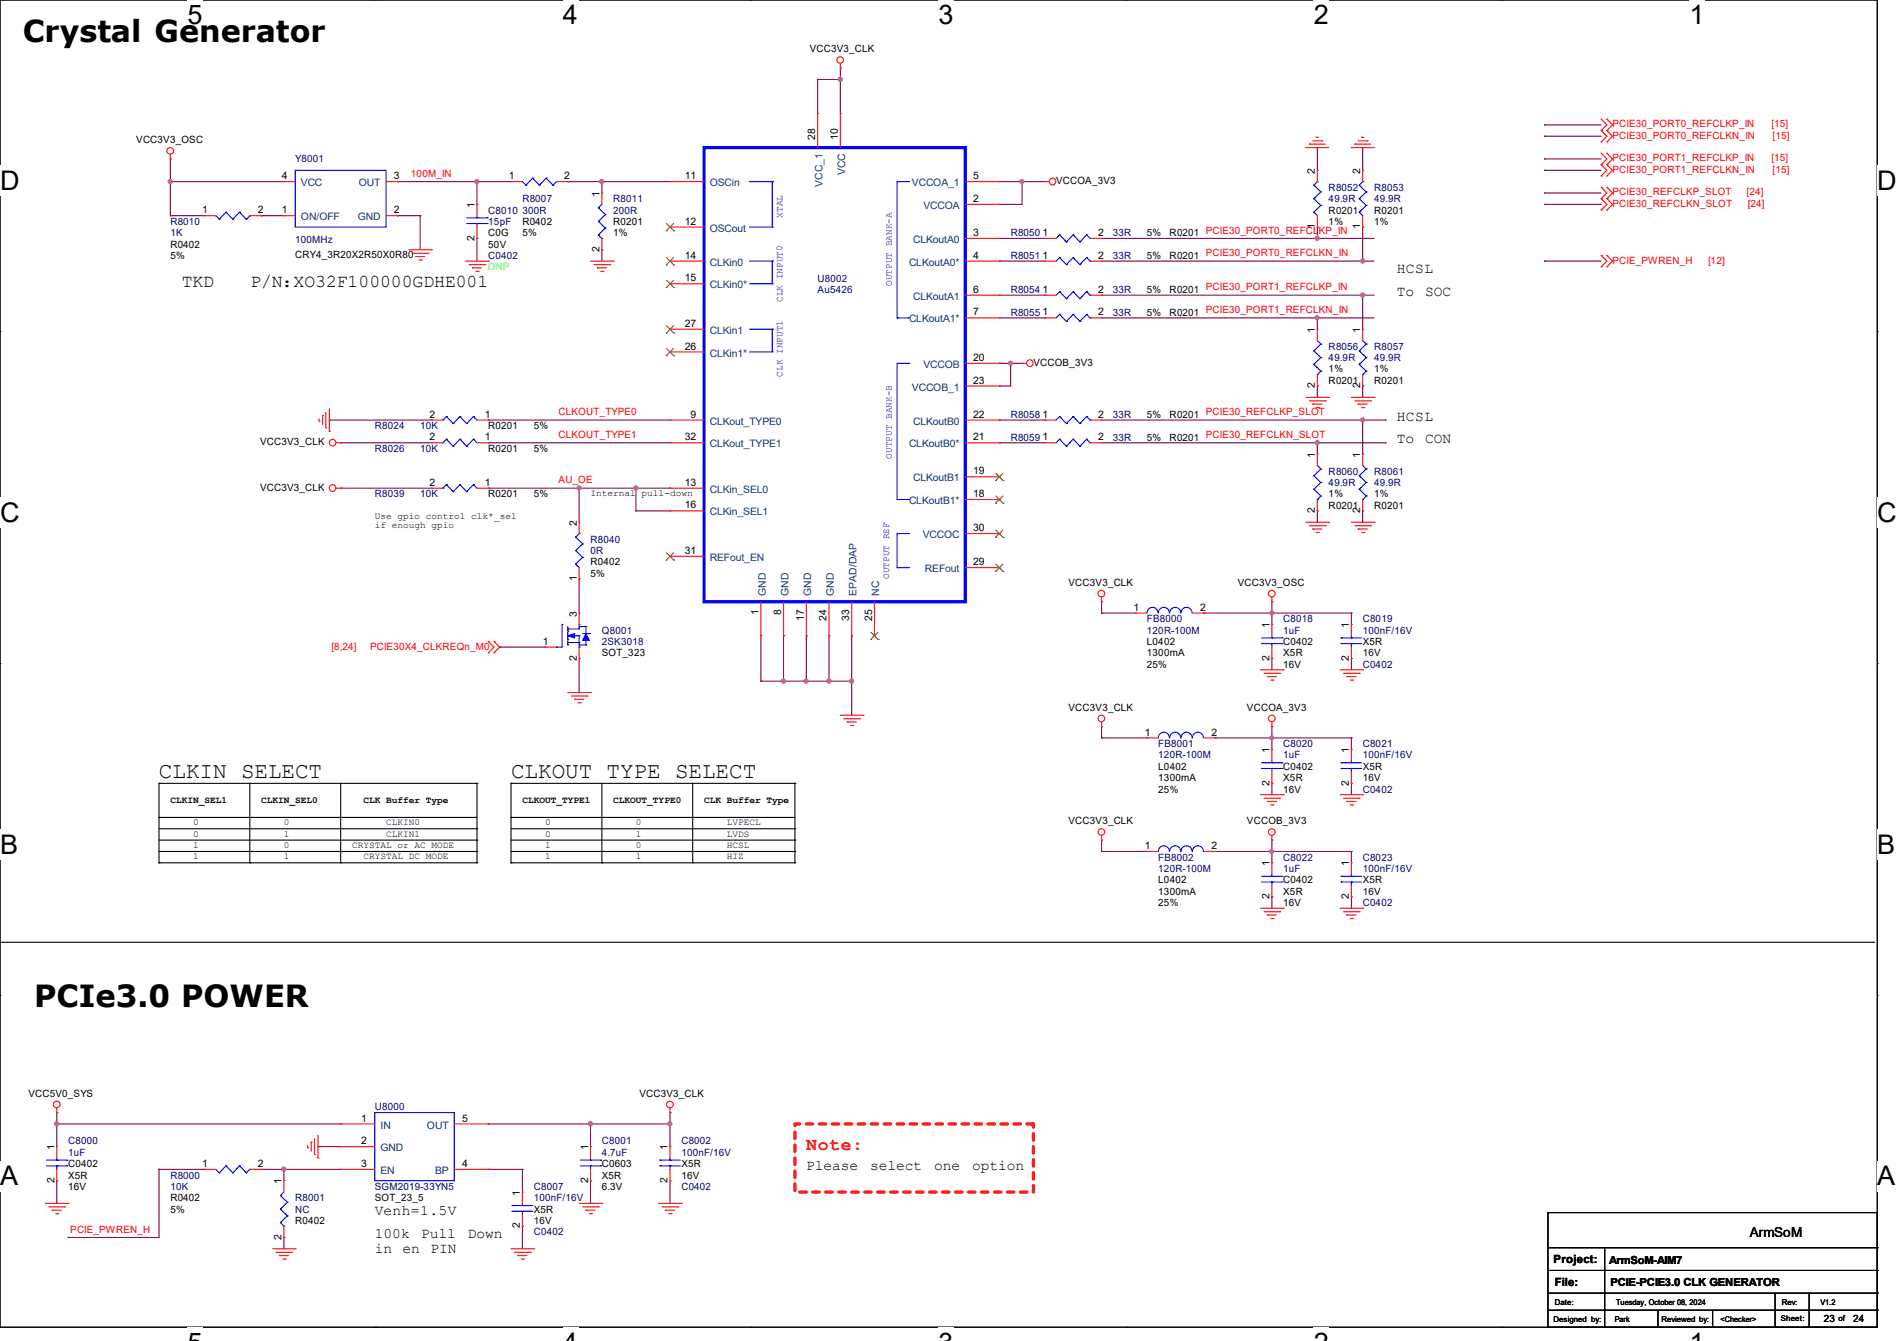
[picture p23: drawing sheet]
<svg xmlns="http://www.w3.org/2000/svg" width="297mm" height="210mm" viewBox="0 0 297 210" stroke-linecap="round" stroke-linejoin="round" font-family="sans-serif">
<defs><g id="words">
<text font-size="4.8" x="5.3" y="157.7">PCIe3.0 POWER</text>
<text font-size="4.7" x="3.6" y="6.5">Crystal Generator</text>
<g font-size="4.2">
<text x="29.4" y="3.8">5</text>
<text x="88.1" y="3.8">4</text>
<text x="146.9" y="3.8">3</text>
<text x="205.7" y="3.8">2</text>
<text x="264.5" y="3.8">1</text>
<text x="0" y="29.8">D</text>
<text x="293.9" y="29.8">D</text>
<text x="0" y="81.7">C</text>
<text x="293.9" y="81.7">C</text>
<text x="0" y="133.7">B</text>
<text x="293.9" y="133.7">B</text>
<text x="0" y="185.6">A</text>
<text x="293.9" y="185.6">A</text>
</g>
<g font-size="3.6">
<text x="24.9" y="121.9">CLKIN SELECT</text>
<text x="80" y="121.9">CLKOUT TYPE SELECT</text>
</g>
<g font-size="2.8">
<text x="28.4" y="44.9">TKD</text>
<text x="39.2" y="44.9">P/N：</text>
<text x="46" y="44.9">XO32F100000GDHE001</text>
</g>
<text font-size="2.8" fill="#f00" x="126.2" y="180.2">Note:</text>
<g font-size="2.3">
<text x="218.7" y="46.3">To</text>
<text x="218.7" y="42.8">HCSL</text>
<text x="223.1" y="46.3">SOC</text>
<text x="218.7" y="65.9">HCSL</text>
<text x="218.7" y="69.4">To</text>
<text x="223.1" y="69.4">CON</text>
<text x="126.2" y="183.2">Please</text>
<text x="136.2" y="183.2">select</text>
<text x="146.3" y="183.2">one</text>
<text x="152.2" y="183.2">option</text>
<text x="58.7" y="190.3">Venh=1.5V</text>
<text x="58.7" y="193.9">100k</text>
<text x="58.7" y="196.2">in</text>
<text x="63" y="196.2">en</text>
<text x="66" y="193.9">Pull</text>
<text x="67.4" y="196.2">PIN</text>
<text x="73.2" y="193.9">Down</text>
</g>
<text font-size="2.1" x="274" y="193.8">ArmSoM</text>
<g font-size="1.8">
<text x="243.2" y="197.8">Project:</text>
<text x="243.4" y="201.3">File:</text>
</g>
<g font-size="1.7">
<text x="251.9" y="197.9">ArmSoM-AIM7</text>
<text x="252.1" y="201.5">PCIE-PCIE3.0 CLK GENERATOR</text>
</g>
<g font-size="1.6">
<text x="126.8" y="8.2">VCC3V3_CLK</text>
<text x="21.3" y="22.4">VCC3V3_OSC</text>
<text x="127.6" y="21.9" transform="rotate(-90 127.6 21.9)">28</text>
<text x="131.2" y="21.9" transform="rotate(-90 131.2 21.9)">10</text>
<text x="44.1" y="28.1">4</text>
<text x="61.7" y="28.1">3</text>
<text x="79.7" y="28.1">1</text>
<text x="88.3" y="28.1">2</text>
<text x="107.2" y="28.1">11</text>
<text x="152.4" y="28.1">5</text>
<text x="165.4" y="28.8">VCCOA_3V3</text>
<text x="205.9" y="27.2" transform="rotate(-90 205.9 27.2)">2</text>
<text x="213" y="27.2" transform="rotate(-90 213 27.2)">2</text>
<text x="31.7" y="33.4">1</text>
<text x="40.3" y="33.4">2</text>
<text x="44.1" y="33.4">1</text>
<text x="61.7" y="33.4">2</text>
<text x="74.3" y="32.6" transform="rotate(-90 74.3 32.6)">1</text>
<text x="81.8" y="35.2">R0402</text>
<text x="93.9" y="30.8" transform="rotate(-90 93.9 30.8)">1</text>
<text x="96" y="35.2">R0201</text>
<text x="107.2" y="35.2">12</text>
<text x="152.4" y="31.6">2</text>
<text x="205.9" y="35.9" transform="rotate(-90 205.9 35.9)">1</text>
<text x="208" y="33.4">R0201</text>
<text x="208" y="35.2">1%</text>
<text x="213" y="35.9" transform="rotate(-90 213 35.9)">1</text>
<text x="215.1" y="33.4">R0201</text>
<text x="215.1" y="35.2">1%</text>
<text x="26.7" y="38.8">R0402</text>
<text x="26.7" y="40.6">5%</text>
<text x="46.2" y="40.4">CRY4_3R20X2R50X0R80</text>
<text x="74.3" y="37.7" transform="rotate(-90 74.3 37.7)">2</text>
<text x="76.5" y="37">C0G</text>
<text x="76.5" y="38.8">50V</text>
<text x="81.8" y="37">5%</text>
<text x="93.9" y="39.5" transform="rotate(-90 93.9 39.5)">2</text>
<text x="96" y="37">1%</text>
<text x="107.2" y="40.5">14</text>
<text x="152.4" y="37">3</text>
<text x="152.4" y="40.5">4</text>
<text x="163.2" y="37">1</text>
<text x="163.2" y="40.5">1</text>
<text x="171.9" y="37">2</text>
<text x="171.9" y="40.5">2</text>
<text x="179.6" y="37">5%</text>
<text x="179.6" y="40.6">5%</text>
<text x="183.1" y="37">R0201</text>
<text x="183.1" y="40.6">R0201</text>
<text x="107.2" y="44.1">15</text>
<text x="152.4" y="45.8">6</text>
<text x="163.2" y="45.8">1</text>
<text x="171.9" y="45.8">2</text>
<text x="179.6" y="45.9">5%</text>
<text x="183.1" y="45.9">R0201</text>
<text x="107.2" y="51.2">27</text>
<text x="152.4" y="49.4">7</text>
<text x="163.2" y="49.4">1</text>
<text x="171.9" y="49.4">2</text>
<text x="179.6" y="49.4">5%</text>
<text x="183.1" y="49.4">R0201</text>
<text x="205.9" y="52.1" transform="rotate(-90 205.9 52.1)">1</text>
<text x="213" y="52.1" transform="rotate(-90 213 52.1)">1</text>
<text x="107.2" y="54.7">26</text>
<text x="152.4" y="56.5">20</text>
<text x="161.8" y="57.3">VCCOB_3V3</text>
<text x="208" y="58.3">1%</text>
<text x="215.1" y="58.3">1%</text>
<text x="67.2" y="65.4">2</text>
<text x="75.9" y="65.4">1</text>
<text x="108.1" y="65.4">9</text>
<text x="152.4" y="60.1">23</text>
<text x="152.4" y="65.4">22</text>
<text x="163.2" y="65.4">1</text>
<text x="171.9" y="65.4">2</text>
<text x="179.6" y="65.4">5%</text>
<text x="183.1" y="65.4">R0201</text>
<text x="205.9" y="60.8" transform="rotate(-90 205.9 60.8)">2</text>
<text x="208" y="60.1">R0201</text>
<text x="213" y="60.8" transform="rotate(-90 213 60.8)">2</text>
<text x="215.1" y="60.1">R0201</text>
<text x="40.7" y="69.7">VCC3V3_CLK</text>
<text x="67.2" y="69">2</text>
<text x="75.9" y="69">1</text>
<text x="76.5" y="70.8">R0201</text>
<text x="76.5" y="67.2">R0201</text>
<text x="83.6" y="70.8">5%</text>
<text x="83.6" y="67.2">5%</text>
<text x="107.2" y="69">32</text>
<text x="152.4" y="69">21</text>
<text x="163.2" y="69">1</text>
<text x="171.9" y="69">2</text>
<text x="179.6" y="69">5%</text>
<text x="183.1" y="69">R0201</text>
<text x="205.9" y="71.7" transform="rotate(-90 205.9 71.7)">1</text>
<text x="213" y="71.7" transform="rotate(-90 213 71.7)">1</text>
<text x="40.7" y="76.8">VCC3V3_CLK</text>
<text x="67.2" y="76.1">2</text>
<text x="75.9" y="76.1">1</text>
<text x="76.5" y="77.9">R0201</text>
<text x="83.6" y="77.9">5%</text>
<text x="107.2" y="76.1">13</text>
<text x="152.4" y="74.3">19</text>
<text x="152.4" y="77.9">18</text>
<text x="208" y="77.9">1%</text>
<text x="215.1" y="77.9">1%</text>
<text x="90.3" y="82.3" transform="rotate(-90 90.3 82.3)">2</text>
<text x="107.2" y="79.6">16</text>
<text x="152.4" y="83.2">30</text>
<text x="205.9" y="80.3" transform="rotate(-90 205.9 80.3)">2</text>
<text x="208" y="79.7">R0201</text>
<text x="213" y="80.3" transform="rotate(-90 213 80.3)">2</text>
<text x="215.1" y="79.7">R0201</text>
<text x="92.5" y="88.6">R0402</text>
<text x="107.2" y="86.7">31</text>
<text x="152.4" y="88.5">29</text>
<text x="90.3" y="91" transform="rotate(-90 90.3 91)">1</text>
<text x="92.5" y="90.3">5%</text>
<text x="167.3" y="91.8">VCC3V3_CLK</text>
<text x="177.5" y="95.6">1</text>
<text x="187.9" y="95.6">2</text>
<text x="193.8" y="91.8">VCC3V3_OSC</text>
<text x="85" y="101">1</text>
<text x="90.3" y="96.6" transform="rotate(-90 90.3 96.6)">3</text>
<text x="118.7" y="96.3" transform="rotate(-90 118.7 96.3)">1</text>
<text x="122.3" y="96.3" transform="rotate(-90 122.3 96.3)">8</text>
<text x="125.9" y="97.2" transform="rotate(-90 125.9 97.2)">17</text>
<text x="129.4" y="97.2" transform="rotate(-90 129.4 97.2)">24</text>
<text x="133" y="97.2" transform="rotate(-90 133 97.2)">33</text>
<text x="136.5" y="97.2" transform="rotate(-90 136.5 97.2)">25</text>
<text x="179.6" y="101">L0402</text>
<text x="198.8" y="98.3" transform="rotate(-90 198.8 98.3)">1</text>
<text x="200.9" y="101">C0402</text>
<text x="211.2" y="98.3" transform="rotate(-90 211.2 98.3)">1</text>
<text x="213.4" y="101">X5R</text>
<text x="90.3" y="103.5" transform="rotate(-90 90.3 103.5)">2</text>
<text x="94.2" y="102.8">SOT_323</text>
<text x="179.6" y="102.8">1300mA</text>
<text x="179.6" y="104.6">25%</text>
<text x="198.8" y="103.5" transform="rotate(-90 198.8 103.5)">2</text>
<text x="200.9" y="102.8">X5R</text>
<text x="200.9" y="104.6">16V</text>
<text x="211.2" y="103.5" transform="rotate(-90 211.2 103.5)">2</text>
<text x="213.4" y="102.8">16V</text>
<text x="167.3" y="111.3">VCC3V3_CLK</text>
<text x="195.2" y="111.3">VCCOA_3V3</text>
<text x="179.2" y="115.2">1</text>
<text x="189.7" y="115.2">2</text>
<text x="198.8" y="117.9" transform="rotate(-90 198.8 117.9)">1</text>
<text x="211.2" y="117.9" transform="rotate(-90 211.2 117.9)">1</text>
<text x="181.4" y="120.6">L0402</text>
<text x="181.4" y="122.3">1300mA</text>
<text x="181.4" y="124.1">25%</text>
<text x="198.8" y="123" transform="rotate(-90 198.8 123)">2</text>
<text x="200.9" y="120.6">C0402</text>
<text x="200.9" y="122.3">X5R</text>
<text x="200.9" y="124.1">16V</text>
<text x="211.2" y="123" transform="rotate(-90 211.2 123)">2</text>
<text x="213.4" y="120.6">X5R</text>
<text x="213.4" y="122.3">16V</text>
<text x="167.3" y="129.1">VCC3V3_CLK</text>
<text x="195.2" y="129.1">VCCOB_3V3</text>
<text x="179.2" y="133">1</text>
<text x="189.7" y="133">2</text>
<text x="198.8" y="135.7" transform="rotate(-90 198.8 135.7)">1</text>
<text x="211.2" y="135.7" transform="rotate(-90 211.2 135.7)">1</text>
<text x="181.4" y="138.3">L0402</text>
<text x="181.4" y="140.1">1300mA</text>
<text x="181.4" y="141.9">25%</text>
<text x="198.8" y="140.8" transform="rotate(-90 198.8 140.8)">2</text>
<text x="200.9" y="138.3">C0402</text>
<text x="200.9" y="140.1">X5R</text>
<text x="200.9" y="141.9">16V</text>
<text x="211.2" y="140.8" transform="rotate(-90 211.2 140.8)">2</text>
<text x="213.4" y="138.3">X5R</text>
<text x="213.4" y="140.1">16V</text>
<text x="4.4" y="171.8">VCC5V0_SYS</text>
<text x="100.1" y="171.8">VCC3V3_CLK</text>
<text x="56.6" y="175.6">1</text>
<text x="56.6" y="179.2">2</text>
<text x="72.3" y="175.6">5</text>
<text x="8.5" y="185.2" transform="rotate(-90 8.5 185.2)">2</text>
<text x="8.5" y="180.1" transform="rotate(-90 8.5 180.1)">1</text>
<text x="10.7" y="182.8">C0402</text>
<text x="10.7" y="184.6">X5R</text>
<text x="31.7" y="182.8">1</text>
<text x="40.3" y="182.8">2</text>
<text x="44.1" y="185.5" transform="rotate(-90 44.1 185.5)">1</text>
<text x="56.6" y="182.8">3</text>
<text x="72.3" y="182.8">4</text>
<text x="92.1" y="185.2" transform="rotate(-90 92.1 185.2)">2</text>
<text x="92.1" y="180.1" transform="rotate(-90 92.1 180.1)">1</text>
<text x="94.2" y="182.8">C0603</text>
<text x="94.2" y="184.6">X5R</text>
<text x="104.5" y="185.2" transform="rotate(-90 104.5 185.2)">2</text>
<text x="104.5" y="180.1" transform="rotate(-90 104.5 180.1)">1</text>
<text x="106.7" y="182.8">X5R</text>
<text x="106.7" y="184.6">16V</text>
<text x="10.7" y="186.3">16V</text>
<text x="26.7" y="188.1">R0402</text>
<text x="26.7" y="189.9">5%</text>
<text x="46.2" y="191.7">R0402</text>
<text x="58.7" y="188.1">SOT_23_5</text>
<text x="81.4" y="187.2" transform="rotate(-90 81.4 187.2)">1</text>
<text x="83.6" y="189.9">X5R</text>
<text x="83.6" y="191.7">16V</text>
<text x="94.2" y="186.3">6.3V</text>
<text x="44.1" y="194.1" transform="rotate(-90 44.1 194.1)">2</text>
<text x="81.4" y="192.4" transform="rotate(-90 81.4 192.4)">2</text>
<text x="285.5" y="207">23</text>
<text x="290.2" y="207">24</text>
</g>
<g font-size="1.6" fill="#f00">
<text x="252.5" y="19.9">PCIE30_PORT0_REFCLKP_IN</text>
<text x="252.5" y="21.7">PCIE30_PORT0_REFCLKN_IN</text>
<text x="277.4" y="19.9">[15]</text>
<text x="277.5" y="21.7">[15]</text>
<text x="64.3" y="27.7">100M_IN</text>
<text x="252.5" y="25.3">PCIE30_PORT1_REFCLKP_IN</text>
<text x="252.5" y="27.1">PCIE30_PORT1_REFCLKN_IN</text>
<text x="277.4" y="25.3">[15]</text>
<text x="277.5" y="27.1">[15]</text>
<text x="252.5" y="30.6">PCIE30_REFCLKP_SLOT</text>
<text x="252.5" y="32.4">PCIE30_REFCLKN_SLOT</text>
<text x="273.5" y="30.6">[24]</text>
<text x="273.6" y="32.4">[24]</text>
<text x="188.8" y="36.6">PCIE30_PORT0_REFCLKP_IN</text>
<text x="188.8" y="40.1">PCIE30_PORT0_REFCLKN_IN</text>
<text x="252.5" y="41.3">PCIE_PWREN_H</text>
<text x="267.4" y="41.3">[12]</text>
<text x="188.8" y="45.5">PCIE30_PORT1_REFCLKP_IN</text>
<text x="188.8" y="49">PCIE30_PORT1_REFCLKN_IN</text>
<text x="87.5" y="65">CLKOUT_TYPE0</text>
<text x="188.8" y="65">PCIE30_REFCLKP_SLOT</text>
<text x="87.5" y="68.6">CLKOUT_TYPE1</text>
<text x="188.8" y="68.6">PCIE30_REFCLKN_SLOT</text>
<text x="87.5" y="75.7">AU_OE</text>
<text x="51.9" y="101.7">[8,24]</text>
<text x="58" y="101.7">PCIE30X4_CLKREQn_M0</text>
<text x="11" y="193">PCIE_PWREN_H</text>
</g>
<g font-size="1.6" fill="#000080">
<text x="46.2" y="25.4">Y8001</text>
<text x="208" y="29.9">R8052</text>
<text x="215.1" y="29.9">R8053</text>
<text x="26.7" y="35.2">R8010</text>
<text x="76.5" y="33.4">C8010</text>
<text x="76.5" y="35.2">15pF</text>
<text x="81.8" y="31.7">R8007</text>
<text x="81.8" y="33.4">300R</text>
<text x="96" y="31.7">R8011</text>
<text x="96" y="33.4">200R</text>
<text x="208" y="31.7">49.9R</text>
<text x="215.1" y="31.7">49.9R</text>
<text x="26.7" y="37">1K</text>
<text x="46.2" y="38.1">100MHz</text>
<text x="76.5" y="40.6">C0402</text>
<text x="158.2" y="37">R8050</text>
<text x="158.2" y="40.6">R8051</text>
<text x="174.2" y="37">33R</text>
<text x="174.2" y="40.6">33R</text>
<text x="128" y="44.1">U8002</text>
<text x="128" y="45.9">Au5426</text>
<text x="158.2" y="45.9">R8054</text>
<text x="174.2" y="45.9">33R</text>
<text x="158.2" y="49.4">R8055</text>
<text x="174.2" y="49.4">33R</text>
<text x="208" y="54.8">R8056</text>
<text x="208" y="56.6">49.9R</text>
<text x="215.1" y="54.8">R8057</text>
<text x="215.1" y="56.6">49.9R</text>
<text x="158.2" y="65.4">R8058</text>
<text x="174.2" y="65.4">33R</text>
<text x="58.7" y="70.8">R8026</text>
<text x="58.7" y="67.2">R8024</text>
<text x="65.8" y="70.8">10K</text>
<text x="65.8" y="67.2">10K</text>
<text x="158.2" y="69">R8059</text>
<text x="174.2" y="69">33R</text>
<text x="58.7" y="77.9">R8039</text>
<text x="65.8" y="77.9">10K</text>
<text x="208" y="74.3">R8060</text>
<text x="208" y="76.1">49.9R</text>
<text x="215.1" y="74.3">R8061</text>
<text x="215.1" y="76.1">49.9R</text>
<text x="92.5" y="85">R8040</text>
<text x="92.5" y="86.8">0R</text>
<text x="94.2" y="99.2">Q8001</text>
<text x="94.2" y="101">2SK3018</text>
<text x="179.6" y="97.4">FB8000</text>
<text x="179.6" y="99.2">120R-100M</text>
<text x="200.9" y="97.4">C8018</text>
<text x="200.9" y="99.2">1uF</text>
<text x="213.4" y="97.4">C8019</text>
<text x="213.4" y="99.2">100nF/16V</text>
<text x="213.4" y="104.6">C0402</text>
<text x="181.4" y="117">FB8001</text>
<text x="181.4" y="118.8">120R-100M</text>
<text x="200.9" y="117">C8020</text>
<text x="200.9" y="118.8">1uF</text>
<text x="213.4" y="117">C8021</text>
<text x="213.4" y="118.8">100nF/16V</text>
<text x="213.4" y="124.1">C0402</text>
<text x="181.4" y="134.8">FB8002</text>
<text x="181.4" y="136.6">120R-100M</text>
<text x="200.9" y="134.8">C8022</text>
<text x="200.9" y="136.6">1uF</text>
<text x="213.4" y="134.8">C8023</text>
<text x="213.4" y="136.6">100nF/16V</text>
<text x="213.4" y="141.9">C0402</text>
<text x="58.7" y="173.9">U8000</text>
<text x="10.7" y="179.2">C8000</text>
<text x="94.2" y="179.2">C8001</text>
<text x="106.7" y="179.2">C8002</text>
<text x="10.7" y="181">1uF</text>
<text x="26.7" y="184.6">R8000</text>
<text x="94.2" y="181">4.7uF</text>
<text x="106.7" y="181">100nF/16V</text>
<text x="26.7" y="186.3">10K</text>
<text x="46.2" y="188.1">R8001</text>
<text x="46.2" y="189.9">NC</text>
<text x="58.7" y="186.3">SGM2019-33YN5</text>
<text x="83.6" y="186.3">C8007</text>
<text x="83.6" y="188.1">100nF/16V</text>
<text x="106.7" y="186.3">C0402</text>
<text x="83.6" y="193.5">C0402</text>
</g>
<g font-size="1.6" fill="#004080">
<text x="47.1" y="29.2">VCC</text>
<text x="56.2" y="29.2">OUT</text>
<text x="111.1" y="29.2">OSCin</text>
<text x="128.8" y="29.3" transform="rotate(-90 128.8 29.3)">VCC_1</text>
<text x="132.3" y="27.5" transform="rotate(-90 132.3 27.5)">VCC</text>
<text x="142.8" y="29.2">VCCOA_1</text>
<text x="47.1" y="34.5">ON/OFF</text>
<text x="56" y="34.5">GND</text>
<text x="144.6" y="32.7">VCCOA</text>
<text x="111.1" y="36.3">OSCout</text>
<text x="111.1" y="41.6">CLKin0</text>
<text x="142.3" y="41.6">CLKoutA0*</text>
<text x="143" y="38.1">CLKoutA0</text>
<text x="111.1" y="45.2">CLKin0*</text>
<text x="143" y="46.9">CLKoutA1</text>
<text x="111.1" y="52.3">CLKin1</text>
<text x="142.3" y="50.5">CLKoutA1*</text>
<text x="111.1" y="55.8">CLKin1*</text>
<text x="144.6" y="57.6">VCCOB</text>
<text x="142.8" y="61.2">VCCOB_1</text>
<text x="111.1" y="66.5">CLKout_TYPE0</text>
<text x="111.1" y="70.1">CLKout_TYPE1</text>
<text x="142.3" y="70.1">CLKoutB0*</text>
<text x="143" y="66.5">CLKoutB0</text>
<text x="111.1" y="77.2">CLKin_SEL0</text>
<text x="143" y="75.4">CLKoutB1</text>
<text x="111.1" y="80.7">CLKin_SEL1</text>
<text x="142.3" y="79">CLKoutB1*</text>
<text x="111.1" y="87.8">REFout_EN</text>
<text x="144.5" y="84.3">VCCOC</text>
<text x="144.8" y="89.6">REFout</text>
<text x="119.9" y="93.3" transform="rotate(-90 119.9 93.3)">GND</text>
<text x="123.4" y="93.3" transform="rotate(-90 123.4 93.3)">GND</text>
<text x="127" y="93.3" transform="rotate(-90 127 93.3)">GND</text>
<text x="130.6" y="93.3" transform="rotate(-90 130.6 93.3)">GND</text>
<text x="134.1" y="93.3" transform="rotate(-90 134.1 93.3)">EPAD/DAP</text>
<text x="137.7" y="93.3" transform="rotate(-90 137.7 93.3)">NC</text>
<text x="59.6" y="176.7">IN</text>
<text x="66.8" y="176.7">OUT</text>
<text x="59.6" y="180.3">GND</text>
<text x="59.6" y="183.9">EN</text>
<text x="68.1" y="183.9">BP</text>
</g>
<text font-size="1.6" fill="#0f0" x="76.5" y="42.3">DNP</text>
<g font-size="1.5" fill="#00f">
<text x="122.5" y="34.1" transform="rotate(-90 122.5 34.1)">XTAL</text>
<text x="122.5" y="47.3" transform="rotate(-90 122.5 47.3)">CLK INPUT0</text>
<text x="139.6" y="44.8" transform="rotate(-90 139.6 44.8)">OUTPUT BANK-A</text>
<text x="122.5" y="59" transform="rotate(-90 122.5 59)">CLK INPUT1</text>
<text x="139.6" y="71.8" transform="rotate(-90 139.6 71.8)">OUTPUT BANK-B</text>
<text x="139.2" y="90.7" transform="rotate(-90 139.2 90.7)">OUTPUT REF</text>
</g>
<g font-size="1.5">
<text x="92.5" y="77.7">Internal pull-down</text>
<text x="58.7" y="81.2">Use gpio control clk*_sel</text>
<text x="58.7" y="82.7">if enough gpio</text>
<text x="26.7" y="125.7">CLKIN_SEL1</text>
<text x="40.9" y="125.7">CLKIN_SEL0</text>
<text x="56.9" y="125.7">CLK Buffer Type</text>
<text x="81.8" y="125.7">CLKOUT_TYPE1</text>
<text x="96" y="125.7">CLKOUT_TYPE0</text>
<text x="110.2" y="125.7">CLK Buffer Type</text>
<text x="30.2" y="131">0</text>
<text x="30.2" y="129.2">0</text>
<text x="44.4" y="131">1</text>
<text x="44.4" y="129.2">0</text>
<text x="60.5" y="131">CLKIN1</text>
<text x="60.5" y="129.2">CLKIN0</text>
<text x="85.3" y="129.2">0</text>
<text x="85.3" y="131">0</text>
<text x="99.6" y="131">1</text>
<text x="99.6" y="129.2">0</text>
<text x="113.8" y="129.2">LVPECL</text>
<text x="113.8" y="131">LVDS</text>
<text x="30.2" y="134.6">1</text>
<text x="30.2" y="132.8">1</text>
<text x="44.4" y="134.6">1</text>
<text x="44.4" y="132.8">0</text>
<text x="55.1" y="132.8">CRYSTAL or AC MODE</text>
<text x="56.9" y="134.6">CRYSTAL DC MODE</text>
<text x="85.3" y="132.8">1</text>
<text x="85.3" y="134.6">1</text>
<text x="99.6" y="132.8">0</text>
<text x="99.6" y="134.6">1</text>
<text x="113.8" y="132.8">HCSL</text>
<text x="113.8" y="134.6">HIZ</text>
</g>
<g font-size="1.2">
<text x="243.2" y="207.1">Designed by:</text>
<text x="243.4" y="204.4">Date:</text>
<text x="252.8" y="207.1">Park</text>
<text x="253" y="204.4">Tuesday, October 08, 2024</text>
<text x="260.1" y="207.1">Reviewed by:</text>
<text x="269.4" y="207.1">&lt;Checker&gt;</text>
<text x="278.8" y="206.8">Sheet:</text>
<text x="279" y="204.4">Rev:</text>
<text x="285" y="204.4">V1.2</text>
<text x="287.9" y="206.8">of</text>
</g>
</g></defs>
<path d="M0 0h293.9v207.9h-293.9z" fill="none" stroke="#000" stroke-width=".17"/>
<g fill="#fff">
<path d="M29.4 0h2.3v4.7h-2.3z"/>
<path d="M29.4 207.9h2.3v2.1h-2.3z"/>
</g>
<path d="M58.8 0h.1M58.8 207.9h.1" fill="none" stroke="#000" stroke-width=".17"/>
<g fill="#fff">
<path d="M88.1 0h2.4v4.7h-2.4z"/>
<path d="M88.1 207.9h2.4v2.1h-2.4z"/>
</g>
<path d="M117.6 0h.1M117.6 207.9h.1" fill="none" stroke="#000" stroke-width=".17"/>
<g fill="#fff">
<path d="M146.9 0h2.4v4.7h-2.4z"/>
<path d="M146.9 207.9h2.4v2.1h-2.4z"/>
</g>
<path d="M176.3 0h.1M176.3 207.9h.1" fill="none" stroke="#000" stroke-width=".17"/>
<g fill="#fff">
<path d="M205.7 0h2.4v4.7h-2.4z"/>
<path d="M205.7 207.9h2.4v2.1h-2.4z"/>
</g>
<path d="M235.1 0h.1M235.1 207.9h.1" fill="none" stroke="#000" stroke-width=".17"/>
<g fill="#fff">
<path d="M264.5 0h2.4v4.7h-2.4z"/>
<path d="M264.5 207.9h2.4v2.1h-2.4z"/>
<path d="M0 26h3v4.7h-3z"/>
<path d="M293.9 26h3.1v4.7h-3.1z"/>
<path d="M0 77.9h3v4.7h-3z"/>
<path d="M293.9 77.9h3.1v4.7h-3.1z"/>
</g>
<path d="M0 51.9h.1M293.9 51.9h.1" fill="none" stroke="#000" stroke-width=".17"/>
<g fill="#fff">
<path d="M0 129.9h2.8v4.7h-2.8z"/>
<path d="M293.9 129.9h2.9v4.7h-2.9z"/>
</g>
<path d="M0 103.9h.1M293.9 103.9h.1" fill="none" stroke="#000" stroke-width=".17"/>
<g fill="#fff">
<path d="M0 181.8h2.8v4.8h-2.8z"/>
<path d="M293.8 181.8h3v4.8h-3z"/>
</g>
<g fill="none" stroke="#000" stroke-width=".17">
<path d="M24.9 122.7h.1M24.9 128h.1M24.9 135.1h.1M24.9 122.7v12.4M24.9 122.7h49.8M24.9 128h49.8M24.9 129.8h49.8M24.9 131.6h49.8M24.9 133.3h49.8M24.9 135.1h49.8M39.1 135.1h.1M39.1 122.7v12.4"/>
<path d="M53.3 135.1h.1M53.3 122.7v12.4M74.7 122.7h.1M74.7 135.1h.1M74.7 129.8h.1M74.7 131.6h.1M74.7 133.3h.1M74.7 122.7v12.4M80 122.7h.1M80 128h.1M80 135.1h.1M80 122.7h44.5"/>
<path d="M80 122.7v12.4M80 128h44.5M80 129.8h44.5M80 131.6h44.5M80 133.3h44.5M80 135.1h44.5M94.2 135.1h.1M94.2 122.7v12.4M108.5 135.1h.1M108.5 122.7v12.4M124.5 122.7h.1M124.5 135.1h.1"/>
<path d="M124.5 129.8h.1M124.5 131.6h.1M124.5 133.3h.1M124.5 122.7v12.4M0 155.9h.1M0 147.6h293.4M293.4 147.6h.1M293.9 155.9h.1M242.4 189.9h51.5v18h-51.5zM242.4 195.4h51.5M242.4 199h51.5M251.2 195.4v12.5"/>
<path d="M293.9 195.4h.1M293.9 199h.1M242.4 202.5h51.5M242.4 205.2h51.5M251.2 207.9h.1M259.6 207.9h.1M259.6 205.2v2.7M268.1 207.9h.1M268.1 205.2v2.7M277.9 207.9h.1M277.9 202.5v5.4M283.3 207.9h.1"/>
<path d="M283.3 202.5v5.4M293.9 202.5h.1M293.9 205.2h.1"/>
</g>
<path d="M124.5 176h37.3v10.7h-37.3z" fill="none" stroke="#f00" stroke-width=".51" stroke-dasharray="1 1"/>
<g fill="none" stroke="#800040" stroke-width=".17">
<path d="M128 12.4h.1M128 12.4v5.4M128 12.4h3.6M131.6 10.7h.1M131.6 12.4h.1M131.6 10.7v7.1M241.8 19.6h.1M241.8 19.6h8.9M26.7 24.9h.1M26.7 28.4h.1M26.7 33.8h.1M26.7 24.9v8.9"/>
<path d="M26.7 28.4h17.7M26.7 33.8h5.3M40.9 33.8h.1M40.9 33.8h3.5M62.2 28.4h.1M62.2 33.8h.1M62.2 28.4h17.8M62.2 33.8h3.6M65.8 33.8h.1M65.8 33.8v5.3M74.7 28.4h.1M74.7 37.3h.1"/>
<path d="M74.7 28.4v3.6M74.7 37.3v3.6M88.9 28.4h.1M88.9 28.4h16M94.2 28.4h.1M94.2 39.1h.1M94.2 28.4v1.8M94.2 39.1v1.8M156.5 28.4h.1M156.5 32h.1M156.5 28.4h7.1M156.5 37.3h7.1"/>
<path d="M160 28.4h.1M160 28.4v3.6h-3.5M163.6 37.3h.1M172.5 37.3h42.6M206.2 23.1h.1M206.2 35.6h.1M206.2 37.3h.1M206.2 23.1v3.6M206.2 35.6v1.7M213.4 23.1h.1M213.4 35.6h.1M213.4 23.1v3.6"/>
<path d="M213.4 35.6v5.3M241.8 21.3h.1M241.8 24.9h.1M241.8 26.7h.1M241.8 30.2h.1M241.8 32h.1M241.8 21.3h8.9M241.8 24.9h8.9M241.8 26.7h8.9M241.8 30.2h8.9M241.8 32h8.9M156.5 40.9h.1"/>
<path d="M156.5 56.9h.1M156.5 40.9h7.1M156.5 46.2h7.1M156.5 49.8h7.1M156.5 56.9h3.5M158.2 56.9h.1M158.2 56.9v3.6h-1.7M163.6 46.2h.1M163.6 49.8h.1M172.5 40.9h42.6M172.5 46.2h42.6M172.5 49.8h42.6"/>
<path d="M206.2 49.8h.1M206.2 49.8v1.8M213.4 40.9h.1M213.4 46.2h.1M213.4 46.2v5.4M241.8 40.9h.1M241.8 40.9h8.9M51.6 65.8h.1M51.6 65.8h16M53.3 69.3h.1M53.3 76.5h.1M53.3 69.3h14.3"/>
<path d="M53.3 76.5h14.3M76.5 65.8h.1M76.5 69.3h.1M76.5 76.5h.1M76.5 65.8h28.4M76.5 69.3h28.4M76.5 76.5h28.4M90.7 76.5h.1M90.7 76.5v5.3M99.6 76.5h.1M99.6 76.5v3.5M104.9 76.5h.1"/>
<path d="M156.5 60.5h.1M156.5 65.8h.1M156.5 69.3h.1M156.5 65.8h7.1M156.5 69.3h7.1M172.5 65.8h44.4M172.5 69.3h44.4M206.2 60.5h.1M206.2 69.3h.1M206.2 60.5v1.7M206.2 69.3v1.8M213.4 60.5h.1"/>
<path d="M213.4 65.8h.1M213.4 60.5v1.7M213.4 65.8v5.3M216.9 65.8h.1M216.9 69.3h.1M90.7 90.7h.1M90.7 90.7v5.3M99.6 80h.1M99.6 80h5.3M119.1 99.6h.1M119.1 99.6v7.1M122.7 99.6h.1"/>
<path d="M122.7 99.6v7.1M126.2 99.6h.1M126.2 99.6v7.1M129.8 99.6h.1M129.8 99.6v7.1M133.3 99.6h.1M133.3 99.6v12.4M172.5 94.2h.1M172.5 96h.1M172.5 94.2v1.8M172.5 96h5.3M188.5 96h.1"/>
<path d="M188.5 96h23.1M199.1 94.2h.1M199.1 96h.1M199.1 94.2v3.6M206.2 80h.1M206.2 80v1.8M211.6 96h.1M211.6 96v1.8M213.4 80h.1M213.4 80v1.8M78.2 101.3h.1M78.2 101.3h7.1"/>
<path d="M90.7 103.1h.1M90.7 103.1v5.4M119.1 106.7h.1M119.1 106.7h14.2M122.7 106.7h.1M126.2 106.7h.1M129.8 106.7h.1M133.3 106.7h.1M172.5 113.8h.1M172.5 115.6h.1M172.5 113.8v1.8M172.5 115.6h7.1"/>
<path d="M190.2 115.6h.1M190.2 115.6h21.4M199.1 103.1h.1M199.1 113.8h.1M199.1 115.6h.1M199.1 103.1v1.8M199.1 113.8v3.5M211.6 103.1h.1M211.6 115.6h.1M211.6 103.1v1.8M211.6 115.6v1.7M172.5 131.6h.1"/>
<path d="M172.5 133.3h.1M172.5 131.6v1.7M172.5 133.3h7.1M190.2 133.3h.1M190.2 133.3h21.4M199.1 122.7h.1M199.1 131.6h.1M199.1 133.3h.1M199.1 122.7v1.8M199.1 131.6v3.5M211.6 122.7h.1M211.6 133.3h.1"/>
<path d="M211.6 122.7v1.8M211.6 133.3v1.8M199.1 140.5h.1M199.1 140.5v1.7M211.6 140.5h.1M211.6 140.5v1.7M8.9 174.2h.1M8.9 176h.1M8.9 174.2v5.4M8.9 176h44.4M49.8 179.6h.1M49.8 179.6h3.5"/>
<path d="M76.5 176h.1M76.5 176h28.4M92.5 176h.1M92.5 176v3.6M104.9 174.2h.1M104.9 176h.1M104.9 174.2v5.4M8.9 184.9h.1M8.9 184.9v3.6M10.7 193.8h.1M24.9 183.1h.1M24.9 183.1h7.1"/>
<path d="M24.9 183.1v10.7h-14.2M40.9 183.1h.1M40.9 183.1h12.4M44.4 183.1h.1M44.4 193.8h.1M44.4 183.1v1.8M44.4 193.8v1.8M76.5 183.1h.1M76.5 183.1h5.3M81.8 183.1h.1M81.8 192h.1M81.8 183.1v3.6"/>
<path d="M81.8 192v3.6M92.5 184.9h.1M92.5 184.9v3.6M104.9 184.9h.1M104.9 184.9v3.6"/>
</g>
<g fill="#f0f" stroke="#f0f" stroke-width=".17">
<circle cx="8.9" cy="176" r=".32"/>
<circle cx="92.4" cy="176" r=".32"/>
<circle cx="104.9" cy="176" r=".32"/>
<circle cx="44.4" cy="183.1" r=".32"/>
<circle cx="131.6" cy="12.4" r=".32"/>
<circle cx="26.6" cy="28.4" r=".32"/>
<circle cx="74.7" cy="28.4" r=".32"/>
<circle cx="94.2" cy="28.4" r=".32"/>
<circle cx="160" cy="28.4" r=".32"/>
<circle cx="206.2" cy="37.3" r=".32"/>
<circle cx="213.3" cy="40.9" r=".32"/>
<circle cx="213.3" cy="46.2" r=".32"/>
<circle cx="206.2" cy="49.8" r=".32"/>
<circle cx="158.2" cy="56.9" r=".32"/>
<circle cx="213.3" cy="65.8" r=".32"/>
<circle cx="206.2" cy="69.3" r=".32"/>
<circle cx="90.7" cy="76.4" r=".32"/>
<circle cx="99.5" cy="76.4" r=".32"/>
<circle cx="199.1" cy="96" r=".32"/>
<circle cx="122.7" cy="106.7" r=".32"/>
<circle cx="126.2" cy="106.7" r=".32"/>
<circle cx="129.8" cy="106.7" r=".32"/>
<circle cx="133.3" cy="106.7" r=".32"/>
<circle cx="199.1" cy="115.5" r=".32"/>
<circle cx="199.1" cy="133.3" r=".32"/>
</g>
<g fill="none" stroke="#f00" stroke-width=".17">
<path d="M128 17.8h.1M128 17.8v5.3M131.6 10.7h.1M131.6 17.8h.1M131.6 9.9v.8M131.6 17.8v5.3M250.7 18.7h.1M250.7 18.7l.9 .9-.9 .8M251.6 18.7h.1M251.6 18.7l.9 .9-.9 .8M26.7 24.9h.1M26.7 24.2v.7"/>
<path d="M32 33.8h.1M32 33.8h1.8M39.1 33.8h1.8M40.9 33.8h.1M44.4 33.8h.1M44.4 28.4h.1M44.4 28.4h1.8M44.4 33.8h1.8M60.5 28.4h1.7M60.5 33.8h1.7M62.2 33.8h.1M62.2 28.4h.1"/>
<path d="M64 39.1h3.6M64.6 39.7h2.4M67 39.7h.1M67.6 39.1h.1M74.7 32h.1M74.7 37.3h.1M74.7 32v1.8M74.7 35.6v1.7M80 28.4h.1M80 28.4h1.8M87.1 28.4h1.8M88.9 28.4h.1"/>
<path d="M94.2 30.2h.1M94.2 39.1h.1M94.2 30.2v1.8M94.2 37.3v1.8M104.9 28.4h.1M104.9 35.6h.1M104.9 28.4h5.3M104.9 35.6h5.3M151.1 28.4h5.4M151.1 37.3h5.4M151.1 32h5.4M156.5 32h.1"/>
<path d="M156.5 37.3h.1M156.5 28.4h.1M163.6 28.4h.1M163.6 37.3h.1M163.6 28.4h.7M163.6 37.3h1.8M170.7 37.3h1.8M172.5 37.3h.1M204.5 23.1h.1M204.5 23.1h3.5M205 22.6h.1M205 22.6h2.5"/>
<path d="M205.5 22.1h1.5M206.1 21.5h.1M206.1 21.5h.3M206.2 35.6h.1M206.2 26.7h.1M206.2 26.7v1.7M206.2 33.8v1.8M207 22.1h.1M211.6 23.1h.1M211.6 23.1h3.5M212.1 22.6h.1M212.1 22.6h2.5"/>
<path d="M212.6 22.1h1.5M213.2 21.5h.1M213.2 21.5h.3M213.4 35.6h.1M213.4 26.7h.1M213.4 26.7v1.7M213.4 33.8v1.8M214.1 22.1h.1M250.7 20.4h.1M250.7 22.2h.1M250.7 25.8h.1M250.7 24h.1"/>
<path d="M250.7 27.6h.1M250.7 31.1h.1M250.7 29.3h.1M250.7 32.9h.1M250.7 20.4l.9 .9-.9 .9M250.7 24l.9 .9-.9 .9M250.7 25.8l.9 .9-.9 .9M250.7 29.3l.9 .9-.9 .9M250.7 31.1l.9 .9-.9 .9M251.6 20.4h.1M251.6 22.2h.1M251.6 25.8h.1"/>
<path d="M251.6 24h.1M251.6 27.6h.1M251.6 31.1h.1M251.6 29.3h.1M251.6 32.9h.1M251.6 20.4l.9 .9-.9 .9M251.6 24l.9 .9-.9 .9M251.6 25.8l.9 .9-.9 .9M251.6 29.3l.9 .9-.9 .9M251.6 31.1l.9 .9-.9 .9M65.1 40.2h.1M65.1 40.2h1.4"/>
<path d="M65.6 40.7h.4M66 40.7h.1M72.9 40.9h3.6M73.4 41.4h2.5M74 42h.1M74 42h1.4M74.5 42.5h.3M74.8 42.5h.1M75.9 41.4h.1M76.5 40.9h.1M92.5 40.9h3.5M93 41.4h2.5"/>
<path d="M93.5 42h.1M93.5 42h1.5M94.1 42.5h.3M94.4 42.5h.1M95.5 41.4h.1M96 40.9h.1M104.9 40.9h.1M104.9 44.4h.1M104.9 51.6h.1M104.9 55.1h.1M104.9 40.9h5.3M104.9 44.4h5.3"/>
<path d="M104.9 51.6h5.3M104.9 55.1h5.3M151.1 40.9h5.4M151.1 56.9h5.4M151.1 49.8h5.4M151.1 46.2h5.4M156.5 40.9h.1M156.5 46.2h.1M156.5 49.8h.1M156.5 56.9h.1M160 56.9h.1M160 56.9h.7"/>
<path d="M163.6 49.8h.1M163.6 40.9h.1M163.6 46.2h.1M163.6 40.9h1.8M163.6 49.8h1.8M163.6 46.2h1.8M170.7 40.9h1.8M170.7 49.8h1.8M170.7 46.2h1.8M172.5 49.8h.1M172.5 40.9h.1M172.5 46.2h.1"/>
<path d="M206.2 51.6h.1M206.2 51.6v1.7M206.2 58.7v1.8M213.4 51.6h.1M213.4 51.6v1.7M213.4 58.7v1.8M250.7 40h.1M250.7 41.8h.1M250.7 40l.9 .9-.9 .9M251.6 40h.1M251.6 41.8h.1M251.6 40l.9 .9-.9 .9"/>
<path d="M50 66h.1M50 65.6v.4M50.5 65.1h.1M50.5 65.1v1.4M51 67h.1M51 64.6v2.4M51.6 67.6h.1M51.6 64v3.6M52.6 69.3h.7M52.6 76.5h.7M53.3 69.3h.1M53.3 76.5h.1"/>
<path d="M67.6 69.3h.1M67.6 65.8h.1M67.6 76.5h.1M67.6 69.3h1.7M67.6 76.5h1.7M67.6 65.8h1.7M74.7 69.3h1.8M74.7 76.5h1.8M74.7 65.8h1.8M76.5 69.3h.1M76.5 65.8h.1M76.5 76.5h.1"/>
<path d="M104.9 65.8h.1M104.9 76.5h.1M104.9 69.3h.1M104.9 69.3h5.3M104.9 76.5h5.3M104.9 65.8h5.3M151.1 69.3h5.4M151.1 65.8h5.4M151.1 60.5h5.4M151.1 74.7h5.4M151.1 78.2h5.4M156.5 60.5h.1"/>
<path d="M156.5 65.8h.1M156.5 69.3h.1M156.5 74.7h.1M156.5 78.2h.1M163.6 69.3h.1M163.6 65.8h.1M163.6 69.3h1.8M163.6 65.8h1.8M170.7 69.3h1.8M170.7 65.8h1.8M172.5 69.3h.1M172.5 65.8h.1"/>
<path d="M204.5 62.2h3.5M205 62.8h2.5M205.5 63.3h.1M205.5 63.3h1.5M206.1 63.8h.3M206.2 60.5h.1M206.2 71.1h.1M206.2 71.1v1.8M206.2 78.2v1.8M206.4 63.8h.1M207.5 62.8h.1M208 62.2h.1"/>
<path d="M211.6 62.2h3.5M212.1 62.8h2.5M212.6 63.3h.1M212.6 63.3h1.5M213.2 63.8h.3M213.4 60.5h.1M213.4 71.1h.1M213.4 71.1v1.8M213.4 78.2v1.8M213.5 63.8h.1M214.6 62.8h.1M215.1 62.2h.1"/>
<path d="M90.7 90.7h.1M90.7 81.8h.1M90.7 96h.1M90.7 81.8v1.8M90.7 88.9v1.8M90.7 96v1.8M104.9 80h.1M104.9 87.1h.1M104.9 80h5.3M104.9 87.1h5.3M119.1 99.6h.1M119.1 94.2v5.4"/>
<path d="M122.7 99.6h.1M122.7 94.2v5.4M126.2 99.6h.1M126.2 94.2v5.4M129.8 99.6h.1M129.8 94.2v5.4M133.3 99.6h.1M133.3 94.2v5.4M136.9 99.6h.1M136.9 94.2v5.4M151.1 83.6h5.4M151.1 88.9h5.4"/>
<path d="M156.5 83.6h.1M156.5 88.9h.1M172.5 94.2h.1M172.5 93.5v.7M177.8 96h.1M177.8 96h1.8M186.7 96h1.8M188.5 96h.1M199.1 94.2h.1M199.1 97.8h.1M199.1 93.5v.7M199.1 97.8v1.8"/>
<path d="M204.5 81.8h3.5M205 82.3h2.5M205.5 82.8h.1M205.5 82.8h1.5M206.1 83.4h.3M206.2 80h.1M206.4 83.4h.1M207.5 82.3h.1M208 81.8h.1M211.6 97.8h.1M211.6 81.8h3.5M211.6 97.8v1.8"/>
<path d="M212.1 82.3h2.5M212.6 82.8h.1M212.6 82.8h1.5M213.2 83.4h.3M213.4 80h.1M213.5 83.4h.1M214.6 82.3h.1M215.1 81.8h.1M76.5 102.2h.1M76.5 100.5h.1M76.5 100.5l.8 .8-.8 .9M77.3 100.5h.1"/>
<path d="M77.3 102.2h.1M77.3 100.5l.9 .8-.9 .9M85.3 101.3h.1M85.3 101.3h1.8M88.9 108.5h3.6M89.5 109h2.4M90 109.5h.1M90 109.5h1.4M90.5 110.1h.3M90.7 103.1h.1M90.7 101.3v1.8M90.8 110.1h.1"/>
<path d="M91.9 109h.1M92.5 108.5h.1M131.6 112h3.5M132.1 112.6h2.5M132.6 113.1h.1M132.6 113.1h1.5M133.2 113.6h.3M133.5 113.6h.1M134.6 112.6h.1M135.1 112h.1M172.5 113.8h.1M172.5 113.1v.7"/>
<path d="M179.6 115.6h.1M179.6 115.6h1.8M188.5 115.6h1.7M190.2 115.6h.1M197.4 104.9h3.5M197.9 105.5h2.5M198.4 106h.1M198.4 106h1.5M199 106.5h.3M199.1 113.8h.1M199.1 117.3h.1M199.1 103.1h.1"/>
<path d="M199.1 101.3v1.8M199.1 113.1v.7M199.1 117.3v1.8M199.3 106.5h.1M200.4 105.5h.1M200.9 104.9h.1M209.8 104.9h3.6M210.4 105.5h2.4M210.9 106h.1M210.9 106h1.4M211.4 106.5h.4M211.6 117.3h.1"/>
<path d="M211.6 103.1h.1M211.6 101.3v1.8M211.6 117.3v1.8M211.8 106.5h.1M212.8 105.5h.1M213.4 104.9h.1M172.5 131.6h.1M172.5 130.9v.7M179.6 133.3h.1M179.6 133.3h1.8M188.5 133.3h1.7M190.2 133.3h.1"/>
<path d="M197.4 124.5h3.5M197.9 125h2.5M198.4 125.5h.1M198.4 125.5h1.5M199 126.1h.3M199.1 131.6h.1M199.1 135.1h.1M199.1 122.7h.1M199.1 120.9v1.8M199.1 130.9v.7M199.1 135.1v1.8M199.1 138.7v1.8"/>
<path d="M199.3 126.1h.1M200.4 125h.1M200.9 124.5h.1M209.8 124.5h3.6M210.4 125h2.4M210.9 125.5h.1M210.9 125.5h1.4M211.4 126.1h.4M211.6 135.1h.1M211.6 122.7h.1M211.6 120.9v1.8M211.6 135.1v1.8"/>
<path d="M211.6 138.7v1.8M211.8 126.1h.1M212.8 125h.1M213.4 124.5h.1M197.4 142.2h3.5M197.9 142.8h2.5M198.4 143.3h.1M198.4 143.3h1.5M199 143.8h.3M199.1 140.5h.1M199.3 143.8h.1M200.4 142.8h.1"/>
<path d="M200.9 142.2h.1M209.8 142.2h3.6M210.4 142.8h2.4M210.9 143.3h.1M210.9 143.3h1.4M211.4 143.8h.4M211.6 140.5h.1M211.8 143.8h.1M212.8 142.8h.1M213.4 142.2h.1M8.9 174.2h.1M8.9 179.6h.1"/>
<path d="M8.9 173.5v.7M8.9 179.6v1.8M48.2 179.7h.1M48.2 179.4v.3M48.7 178.9h.1M48.7 178.9v1.4M49.2 178.4v2.4M49.8 177.8v3.6M53.3 176h.1M53.3 179.6h.1M53.3 176h5.4M53.3 179.6h5.4"/>
<path d="M71.1 176h5.4M76.5 176h.1M92.5 179.6h.1M92.5 179.6v1.8M104.9 174.2h.1M104.9 179.6h.1M104.9 173.5v.7M104.9 179.6v1.8M7.1 188.5h3.6M7.7 189h2.4M8.2 189.5h.1M8.2 189.5h1.4"/>
<path d="M8.7 190.1h.4M8.9 184.9h.1M8.9 183.1v1.8M9.1 190.1h.1M10.1 189h.1M10.7 188.5h.1M32 183.1h.1M32 183.1h1.8M39.1 183.1h1.8M40.9 183.1h.1M42.7 195.6h3.5M43.2 196.1h2.5"/>
<path d="M43.7 196.6h.1M43.7 196.6h1.5M44.3 197.2h.3M44.4 184.9h.1M44.4 193.8h.1M44.4 184.9v1.8M44.4 192v1.8M44.6 197.2h.1M45.7 196.1h.1M46.2 195.6h.1M49.2 180.8h.1M49.8 181.4h.1"/>
<path d="M53.3 183.1h.1M53.3 183.1h5.4M71.1 183.1h5.4M76.5 183.1h.1M80 195.6h3.6M80.6 196.1h2.4M81.1 196.6h.1M81.1 196.6h1.4M81.6 197.2h.4M81.8 186.7h.1M81.8 192h.1M81.8 186.7v1.8"/>
<path d="M81.8 190.2v1.8M82 197.2h.1M83 196.1h.1M83.6 195.6h.1M90.7 188.5h3.5M91.2 189h2.5M91.7 189.5h.1M91.7 189.5h1.5M92.3 190.1h.3M92.5 184.9h.1M92.5 183.1v1.8M92.6 190.1h.1"/>
<path d="M93.7 189h.1M94.2 188.5h.1M103.1 188.5h3.6M103.7 189h2.4M104.2 189.5h.1M104.2 189.5h1.4M104.7 190.1h.4M104.9 184.9h.1M104.9 183.1v1.8M105.1 190.1h.1M106.1 189h.1M106.7 188.5h.1"/>
<circle cx="131.6" cy="9.4" r=".52"/>
<circle cx="26.7" cy="23.6" r=".52"/>
<circle cx="164.8" cy="28.4" r=".52"/>
<circle cx="161.2" cy="56.9" r=".52"/>
<circle cx="52.1" cy="69.3" r=".52"/>
<circle cx="52.1" cy="76.4" r=".52"/>
<circle cx="172.5" cy="93" r=".52"/>
<circle cx="199.1" cy="93" r=".52"/>
<circle cx="172.5" cy="112.5" r=".52"/>
<circle cx="199.1" cy="112.5" r=".52"/>
<circle cx="172.5" cy="130.3" r=".52"/>
<circle cx="199.1" cy="130.3" r=".52"/>
<circle cx="8.9" cy="173" r=".52"/>
<circle cx="104.9" cy="173" r=".52"/>
</g>
<g fill="none" stroke="#00f" stroke-width=".17">
<path d="M33.8 33.8l.5 .5M34.3 34.3h.1M35.4 33.2h.1M35.4 33.2l-1.1 1.1M35.4 33.2l1 1.1M36.4 34.3h.1M37.5 33.2h.1M37.5 33.2l-1.1 1.1M37.5 33.2l1.1 1.1M38.6 34.3h.1M39.1 33.8h.1M39.1 33.8l-.5 .5"/>
<path d="M46.2 26.7h14.3v8.9h-14.3zM73.1 35h3.2M73.1 34.1h3.2M74.7 34.1h.1M74.7 35h.1M74.7 33.8v.3M74.7 35v.6M76.3 35h.1M76.3 34.1h.1M81.8 28.4l.5 .6M82.3 29h.1M83.4 27.9h.1"/>
<path d="M83.4 27.9l-1.1 1.1M83.4 27.9l1.1 1.1M84.5 29h.1M85.5 27.9h.1M85.5 27.9l-1 1.1M85.5 27.9l1.1 1.1M86.6 29h.1M87.1 28.4h.1M87.1 28.4l-.5 .6M93.7 32.6h.1M93.7 34.7h.1M93.7 36.8h.1"/>
<path d="M93.7 32.6l1.1 1M93.7 34.7l1.1 1M93.7 36.8l.5 .5M94.2 37.3h.1M94.2 32l-.5 .6M94.8 33.6h.1M94.8 35.7h.1M94.8 33.6l-1.1 1.1M94.8 35.7l-1.1 1.1M117.3 28.4h3.6M117.3 35.6h3.6M120.9 28.4h.1"/>
<path d="M120.9 35.6h.1M120.9 28.4v7.2M142.2 28.4h.1M142.2 28.4h-1.7v21.4M165.9 36.8h.1M165.9 36.8l-.5 .5M165.9 36.8l1.1 1.1M167 37.9h.1M168 36.8h.1M168 36.8l-1 1.1M168 36.8l1.1 1.1M169.1 37.9h.1"/>
<path d="M170.1 36.8h.1M170.1 36.8l-1 1.1M170.1 36.8l.6 .5M170.7 37.3h.1M205.7 33.2h.1M205.7 31.1h.1M205.7 29h.1M205.7 33.2l.5 .6M205.7 31.1l1.1 1.1M205.7 29l1.1 1.1M206.2 28.4h.1M206.2 28.4l-.5 .6"/>
<path d="M206.8 32.2h.1M206.8 30.1h.1M206.8 32.2l-1.1 1M206.8 30.1l-1.1 1M212.8 33.2h.1M212.8 31.1h.1M212.8 29h.1M212.8 33.2l.6 .6M212.8 31.1l1.1 1.1M212.8 29l1.1 1.1M213.4 28.4h.1M213.4 28.4l-.6 .6"/>
<path d="M213.9 32.2h.1M213.9 30.1h.1M213.9 32.2l-1.1 1M213.9 30.1l-1.1 1M117.3 40.9h3.6M117.3 44.4h3.6M117.3 51.6h3.6M117.3 55.1h3.6M120.9 40.9h.1M120.9 44.4h.1M120.9 51.6h.1M120.9 55.1h.1"/>
<path d="M120.9 40.9v3.5M120.9 51.6v3.5M140.5 49.8h.1M140.5 49.8h1.7M142.2 49.8h.1M142.2 56.9h.1M142.2 56.9h-1.7v21.3M165.9 49.2h.1M165.9 40.3h.1M165.9 45.7h.1M165.9 49.2l-.5 .6M165.9 49.2l1.1 1.1"/>
<path d="M165.9 40.3l-.5 .6M165.9 40.3l1.1 1.1M165.9 45.7l-.5 .5M165.9 45.7l1.1 1.1M167 50.3h.1M167 41.4h.1M167 46.8h.1M168 49.2h.1M168 40.3h.1M168 45.7h.1M168 49.2l-1 1.1M168 49.2l1.1 1.1"/>
<path d="M168 40.3l-1 1.1M168 40.3l1.1 1.1M168 45.7l-1 1.1M168 45.7l1.1 1.1M169.1 50.3h.1M169.1 41.4h.1M169.1 46.8h.1M170.1 49.2h.1M170.1 40.3h.1M170.1 45.7h.1M170.1 49.2l-1 1.1M170.1 49.2l.6 .6"/>
<path d="M170.1 40.3l-1 1.1M170.1 40.3l.6 .6M170.1 45.7l-1 1.1M170.1 45.7l.6 .5M170.7 49.8h.1M170.7 40.9h.1M170.7 46.2h.1M205.7 54.9h.1M205.7 57.1h.1M205.7 54.9l1.1 1.1M205.7 57.1l1.1 1M206.2 58.7h.1"/>
<path d="M206.2 53.3l.6 .6M206.8 53.9h.1M206.8 56h.1M206.8 58.1h.1M206.8 53.9l-1.1 1M206.8 56l-1.1 1.1M206.8 58.1l-.6 .6M212.8 54.9h.1M212.8 57.1h.1M212.8 54.9l1.1 1.1M212.8 57.1l1.1 1M213.4 58.7h.1"/>
<path d="M213.4 53.3l.5 .6M213.9 53.9h.1M213.9 56h.1M213.9 58.1h.1M213.9 53.9l-1.1 1M213.9 56l-1.1 1.1M213.9 58.1l-.5 .6M69.3 69.3h.1M69.3 65.8h.1M69.3 76.5h.1M69.9 68.8h.1M69.9 65.2h.1"/>
<path d="M69.9 75.9h.1M69.9 68.8l1.1 1.1M69.9 68.8l-.6 .5M69.9 65.2l1.1 1.1M69.9 65.2l-.6 .6M69.9 75.9l1.1 1.1M69.9 75.9l-.6 .6M71 69.9h.1M71 66.3h.1M71 77h.1M72 68.8h.1M72 65.2h.1"/>
<path d="M72 75.9h.1M72 68.8l1.1 1.1M72 68.8l-1 1.1M72 65.2l1.1 1.1M72 65.2l-1 1.1M72 75.9l1.1 1.1M72 75.9l-1 1.1M73.1 69.9h.1M73.1 66.3h.1M73.1 77h.1M74.1 68.8h.1M74.1 65.2h.1"/>
<path d="M74.1 75.9h.1M74.1 68.8l.6 .5M74.1 68.8l-1 1.1M74.1 65.2l.6 .6M74.1 65.2l-1 1.1M74.1 75.9l.6 .6M74.1 75.9l-1 1.1M140.5 78.2h.1M140.5 78.2h1.7M142.2 78.2h.1M165.9 68.8h.1M165.9 65.2h.1"/>
<path d="M165.9 68.8l-.5 .5M165.9 68.8l1.1 1.1M165.9 65.2l-.5 .6M165.9 65.2l1.1 1.1M167 69.9h.1M167 66.3h.1M168 68.8h.1M168 65.2h.1M168 68.8l-1 1.1M168 68.8l1.1 1.1M168 65.2l-1 1.1M168 65.2l1.1 1.1"/>
<path d="M169.1 69.9h.1M169.1 66.3h.1M170.1 68.8h.1M170.1 65.2h.1M170.1 68.8l-1 1.1M170.1 68.8l.6 .5M170.1 65.2l-1 1.1M170.1 65.2l.6 .6M170.7 69.3h.1M170.7 65.8h.1M205.7 74.5h.1M205.7 76.6h.1"/>
<path d="M205.7 74.5l1.1 1.1M205.7 76.6l1.1 1.1M206.2 78.2h.1M206.2 72.9l.6 .5M206.8 73.4h.1M206.8 75.6h.1M206.8 77.7h.1M206.8 73.4l-1.1 1.1M206.8 75.6l-1.1 1M206.8 77.7l-.6 .5M212.8 74.5h.1M212.8 76.6h.1"/>
<path d="M212.8 74.5l1.1 1.1M212.8 76.6l1.1 1.1M213.4 78.2h.1M213.4 72.9l.5 .5M213.9 73.4h.1M213.9 75.6h.1M213.9 77.7h.1M213.9 73.4l-1.1 1.1M213.9 75.6l-1.1 1M213.9 77.7l-.5 .5M88 97.8h.1M88 97.8v3.5h-.9"/>
<path d="M88.9 98.5h.1M88.9 98.8h.1M88.9 99.6h1.8M88.9 98.1v.7M88.9 99v1.1M90.1 88.3h.1M90.1 86.2h.1M90.1 84.1h.1M90.1 88.3l.6 .6M90.1 86.2l1.1 1.1M90.1 84.1l1.1 1.1M90.7 83.6h.1"/>
<path d="M90.7 99.6h.1M90.7 97.8h.1M90.7 83.6l-.6 .5M90.7 97.8v.7h-1.8M90.7 99.6v1.7M90.7 98.1h1M91.2 87.3h.1M91.2 85.2h.1M91.2 87.3l-1.1 1M91.2 85.2l-1.1 1M91.2 99.2h1.1M91.7 98.1h.1"/>
<path d="M91.7 99.2h.1M91.7 98.1v1.1M92.3 99.2h.1M140.5 88.9h.1M140.5 88.9h1.7M142.2 88.9h.1M142.2 83.6h.1M142.2 83.6h-1.7v5.3M179.6 96a.87 .87 0 0 1 .8-.9 .87 .87 0 0 1 .9 .9M181.4 96a.87 .87 0 0 1 .8-.9 .87 .87 0 0 1 .9 .9M183.1 96a.87 .87 0 0 1 .9-.9 .87 .87 0 0 1 .9 .9M184.9 96a.87 .87 0 0 1 .9-.9 .87 .87 0 0 1 .8 .9"/>
<path d="M197.5 99.9h3.2M199.1 99.9h.1M199.1 99.6v.3M200.7 99.9h.1M210 99.9h.1M210 99.9h3.2M211.6 99.9h.1M211.6 99.6v.3M87.1 101.3h.1M88.9 100.1h.1M88.9 101h.1M88.9 100.6h1.8"/>
<path d="M88.9 100.3v.7M90.7 100.6h.1M90.7 101.3h.1M90.7 101h.1M90.7 101h1M91.7 101h.1M91.7 100.3v.7M183.1 115.6a.87 .87 0 0 0-.9-.9 .87 .87 0 0 0-.8 .9M184.9 115.6a.87 .87 0 0 0-.9-.9 .87 .87 0 0 0-.9 .9M186.6 115.6a.87 .87 0 0 0-.8-.9 .87 .87 0 0 0-.9 .9M188.4 115.6a.87 .87 0 0 0-.8-.9 .87 .87 0 0 0-.9 .9M197.5 119.5h3.2"/>
<path d="M197.5 100.8h3.2M199.1 119.5h.1M199.1 100.8h.1M199.1 100.8v.5M199.1 119.1v.4M200.7 119.5h.1M200.7 100.8h.1M210 119.5h.1M210 100.8h.1M210 119.5h3.2M210 100.8h3.2M211.6 119.5h.1"/>
<path d="M211.6 100.8h.1M211.6 100.8v.5M211.6 119.1v.4M183.1 133.3a.87 .87 0 0 0-.9-.8 .87 .87 0 0 0-.8 .9M184.9 133.3a.87 .87 0 0 0-.9-.8 .87 .87 0 0 0-.9 .9M186.6 133.3a.87 .87 0 0 0-.8-.8 .87 .87 0 0 0-.9 .9M188.4 133.3a.87 .87 0 0 0-.8-.8 .87 .87 0 0 0-.9 .9M197.5 138.1h3.2M197.5 137.2h3.2M197.5 120.4h3.2M199.1 137.2h.1M199.1 138.1h.1"/>
<path d="M199.1 120.4h.1M199.1 120.4v.5M199.1 136.9v.3M199.1 138.1v.6M200.7 138.1h.1M200.7 137.2h.1M200.7 120.4h.1M210 138.1h.1M210 137.2h.1M210 120.4h.1M210 138.1h3.2M210 137.2h3.2"/>
<path d="M210 120.4h3.2M211.6 137.2h.1M211.6 138.1h.1M211.6 120.4h.1M211.6 120.4v.5M211.6 136.9v.3M211.6 138.1v.6M58.7 174.2h12.4v10.7h-12.4zM7.3 182.6h3.2M7.3 181.7h3.2M8.9 181.7h.1M8.9 182.6h.1"/>
<path d="M8.9 181.4v.3M8.9 182.6v.5M10.5 182.6h.1M10.5 181.7h.1M33.8 183.1l.5 .6M34.3 183.7h.1M35.4 182.6h.1M35.4 182.6l-1.1 1.1M35.4 182.6l1 1.1M36.4 183.7h.1M37.5 182.6h.1M37.5 182.6l-1.1 1.1"/>
<path d="M37.5 182.6l1.1 1.1M38.6 183.7h.1M39.1 183.1h.1M39.1 183.1l-.5 .6M43.9 187.2h.1M43.9 189.4h.1M43.9 191.5h.1M43.9 187.2l1.1 1.1M43.9 189.4l1.1 1M43.9 191.5l.5 .5M44.4 192h.1M44.4 186.7l-.5 .5"/>
<path d="M45 188.3h.1M45 190.4h.1M45 188.3l-1.1 1.1M45 190.4l-1.1 1.1M80.2 189.7h.1M80.2 188.8h.1M80.2 189.7h3.2M80.2 188.8h3.2M81.8 188.8h.1M81.8 189.7h.1M81.8 188.5v.3M81.8 189.7v.5"/>
<path d="M90.8 182.6h3.3M90.8 181.7h3.3M92.5 181.7h.1M92.5 182.6h.1M92.5 181.4v.3M92.5 182.6v.5M94.1 182.6h.1M94.1 181.7h.1M103.3 182.6h.1M103.3 181.7h.1M103.3 182.6h3.2M103.3 181.7h3.2"/>
<path d="M104.9 181.7h.1M104.9 182.6h.1M104.9 181.4v.3M104.9 182.6v.5"/>
</g>
<g fill="#00f" stroke="#00f" stroke-width=".17">
<path d="M88.9 99.6l1.1-.4v.7z"/>
<path d="M91.7 99.2l.6 1.1h-1.1z"/>
</g>
<path d="M110.2 23.1h40.9v71.1h-40.9z" fill="none" stroke="#00f" stroke-width=".51"/>
<g fill="none" stroke="#804000" stroke-width=".16">
<path d="M104.3 36.2h.1M104.4 35l1.1 1.2M105.5 35l-1.2 1.2M105.5 36.2h.1M104.3 41.5h.1M104.3 45h.1M104.3 52.2h.1M104.3 55.7h.1M104.4 40.3l1.1 1.2M104.4 43.9l1.1 1.1M104.4 51l1.1 1.2M104.4 54.6l1.1 1.1"/>
<path d="M105.5 40.3l-1.2 1.2M105.5 43.9l-1.2 1.1M105.5 51l-1.2 1.2M105.5 54.6l-1.2 1.1M105.5 41.5h.1M105.5 45h.1M105.5 52.2h.1M105.5 55.7h.1M155.9 75.3h.1M155.9 78.8h.1M155.9 74.1l1.2 1.2M155.9 77.7l1.2 1.1"/>
<path d="M157 74.1l-1.1 1.2M157 77.7l-1.1 1.1M157.1 75.3h.1M157.1 78.8h.1M104.3 87.7h.1M104.4 86.6l1.1 1.1M105.5 86.6l-1.2 1.1M105.5 87.7h.1M136.4 99l1.1 1.2M137.5 99l-1.2 1.2M155.9 84.2h.1M155.9 89.5h.1"/>
<path d="M155.9 83l1.2 1.2M155.9 88.3l1.2 1.2M157 83l-1.1 1.2M157 88.3l-1.1 1.2M157.1 84.2h.1M157.1 89.5h.1M136.3 100.2h.1M137.5 100.2h.1"/>
</g>
<use href="#words"/>
</svg>
